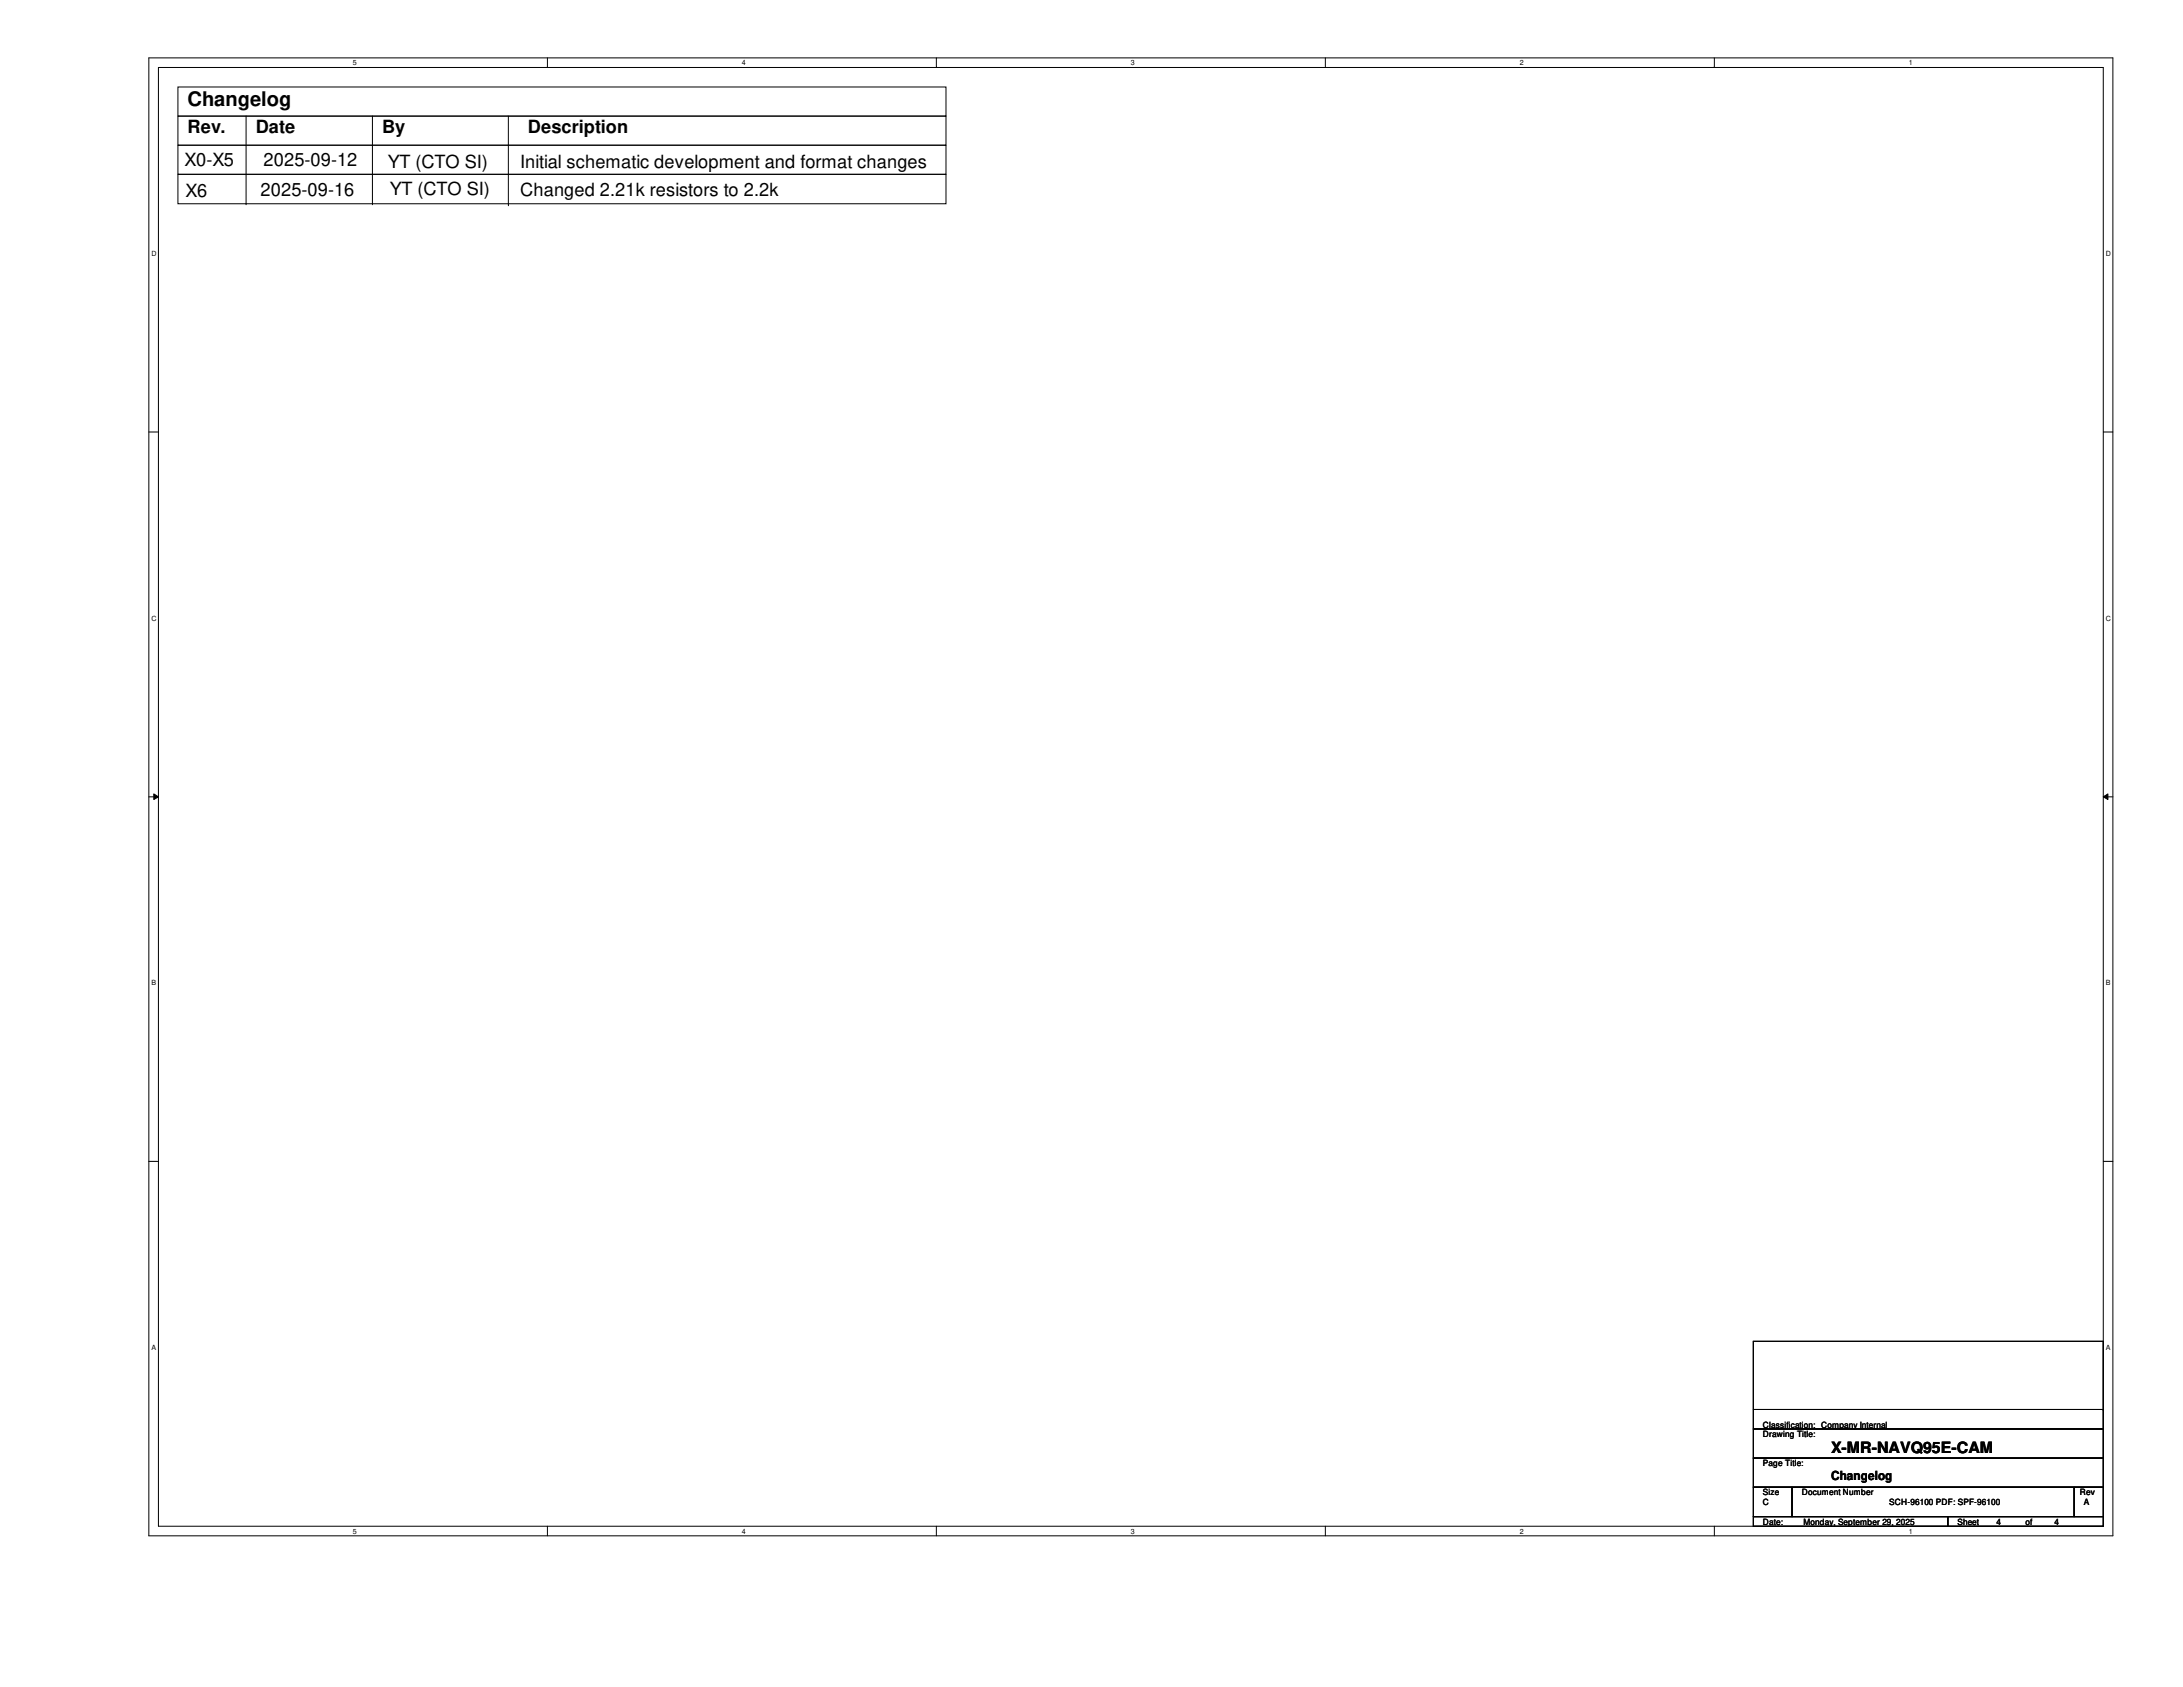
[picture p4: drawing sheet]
<svg xmlns="http://www.w3.org/2000/svg" width="279mm" height="216mm" viewBox="0 0 279 216" stroke-linecap="round" stroke-linejoin="round" font-family="sans-serif">
<defs><g id="words">
<text font-size="2.6" x="24" y="13.5">Changelog</text>
<g font-size="2.3">
<text x="24" y="17">Rev.</text>
<text x="32.7" y="17">Date</text>
<text x="48.9" y="17">By</text>
<text x="67.6" y="17">Description</text>
<text x="23.6" y="21.3">X0-X5</text>
<text x="33.7" y="21.3">2025-09-12</text>
<text x="49.7" y="21.5">YT (CTO SI)</text>
<text x="66.6" y="21.5">Initial schematic development and format changes</text>
<text x="23.7" y="25.2">X6</text>
<text x="33.4" y="25.1">2025-09-16</text>
<text x="49.9" y="25">YT (CTO SI)</text>
<text x="66.6" y="25.1">Changed 2.21k resistors to 2.2k</text>
</g>
<text font-size="2" x="234.4" y="186">X-MR-NAVQ95E-CAM</text>
<text font-size="1.6" x="234.4" y="189.4">Changelog</text>
<g font-size="1.1">
<text x="225.6" y="183.9">Drawing Title:</text>
<text x="225.6" y="182.7">Classification: Company Internal</text>
<text x="225.6" y="187.7">Page Title:</text>
<text x="225.6" y="191.4">Size</text>
<text x="230.6" y="191.4">Document Number</text>
<text x="266.2" y="191.4">Rev</text>
<text x="225.6" y="195.2">Date:</text>
<text x="225.6" y="192.7">C</text>
<text x="230.8" y="195.2">Monday, September 29, 2025</text>
<text x="241.8" y="192.7">SCH-96100 PDF: SPF-96100</text>
<text x="250.5" y="195.2">Sheet</text>
<text x="255.5" y="195.2">4</text>
<text x="259.2" y="195.2">of</text>
<text x="263" y="195.2">4</text>
<text x="266.7" y="192.7">A</text>
</g>
<g font-size=".9">
<text x="45.2" y="8.3">5</text>
<text x="95" y="8.3">4</text>
<text x="144.7" y="8.3">3</text>
<text x="194.5" y="8.3">2</text>
<text x="244.3" y="8.3">1</text>
<text x="19.4" y="32.8">D</text>
<text x="269.5" y="32.8">D</text>
<text x="19.4" y="79.4">C</text>
<text x="269.5" y="79.4">C</text>
<text x="19.4" y="126.1">B</text>
<text x="269.5" y="126.1">B</text>
<text x="19.4" y="172.8">A</text>
<text x="269.5" y="172.8">A</text>
<text x="45.2" y="196.3">5</text>
<text x="95" y="196.3">4</text>
<text x="144.7" y="196.3">3</text>
<text x="194.5" y="196.3">2</text>
<text x="244.3" y="196.3">1</text>
</g>
</g></defs>
<path d="M19.1 7.4h251.3v189.2h-251.3zM20.3 8.6h248.9v186.7h-248.9z" fill="none" stroke="#000" stroke-width=".13"/>
<g fill="#fff">
<path d="M45.2 7.5h.5v1.1h-.5z"/>
<path d="M45.2 195.5h.5v1h-.5z"/>
</g>
<path d="M70.1 7.4v1.2M70.1 195.3v1.3" fill="none" stroke="#000" stroke-width=".13"/>
<g fill="#fff">
<path d="M95 7.5h.5v1.1h-.5z"/>
<path d="M95 195.5h.5v1h-.5z"/>
</g>
<path d="M119.8 7.4v1.2M119.8 195.3v1.3" fill="none" stroke="#000" stroke-width=".13"/>
<g fill="#fff">
<path d="M144.7 7.5h.5v1.1h-.5z"/>
<path d="M144.7 195.5h.5v1h-.5z"/>
</g>
<path d="M169.6 7.4v1.2M169.6 195.3v1.3" fill="none" stroke="#000" stroke-width=".13"/>
<g fill="#fff">
<path d="M194.5 7.5h.5v1.1h-.5z"/>
<path d="M194.5 195.5h.5v1h-.5z"/>
</g>
<path d="M219.4 7.4v1.2M219.4 195.3v1.3" fill="none" stroke="#000" stroke-width=".13"/>
<g fill="#fff">
<path d="M244.3 7.5h.5v1.1h-.5z"/>
<path d="M244.3 195.5h.5v1h-.5z"/>
<path d="M19.4 32h.6v1h-.6z"/>
<path d="M269.5 32h.7v1h-.7z"/>
<path d="M19.4 78.6h.6v1h-.6z"/>
<path d="M269.5 78.6h.7v1h-.7z"/>
</g>
<path d="M19.1 55.3h1.2M269.2 55.3h1.2" fill="none" stroke="#000" stroke-width=".13"/>
<g fill="#fff">
<path d="M19.4 125.3h.6v1h-.6z"/>
<path d="M269.5 125.3h.6v1h-.6z"/>
</g>
<path d="M19.1 102h1.2M19.7 101.6l.6 .4-.6 .3zM269.2 102l.6-.4v.7zM269.2 102h1.2" fill="none" stroke="#000" stroke-width=".13"/>
<path d="M19.7 101.6l.6 .4-.6 .3zM269.2 102l.6-.4v.7z" fill="#000"/>
<g fill="#fff">
<path d="M19.4 172h.5v1h-.5z"/>
<path d="M269.5 172h.6v1h-.6z"/>
</g>
<g fill="none" stroke="#000" stroke-width=".13">
<path d="M22.8 14.9h98.3v3.7h-98.3zM22.8 18.6h98.3v3.7h-98.3zM22.8 11.1h98.3v3.8h-98.3zM31.5 14.9v11.2M47.7 14.9v11.2M65.1 14.9v11.3M22.8 22.3h98.3v3.8h-98.3zM31.5 26.1h.1M47.7 26.1h.1M65.1 26.2h.1M19.1 148.6h1.2M269.2 148.6h1.2"/>
<path d="M224.4 171.7h44.8v11.2h-44.8zM224.4 182.9h44.8v3.7h-44.8zM224.4 186.6h44.8v3.7h-44.8zM224.4 190.3h5v3.8h-5zM224.4 194.1h24.9v1.2h-24.9zM224.4 180.4h44.8M229.4 190.3h36.1v3.8h-36.1zM249.3 194.1h19.9v1.2h-19.9zM265.5 190.3h3.7v3.8h-3.7zM269.2 180.4h.1"/>
</g>
<use href="#words"/>
</svg>
